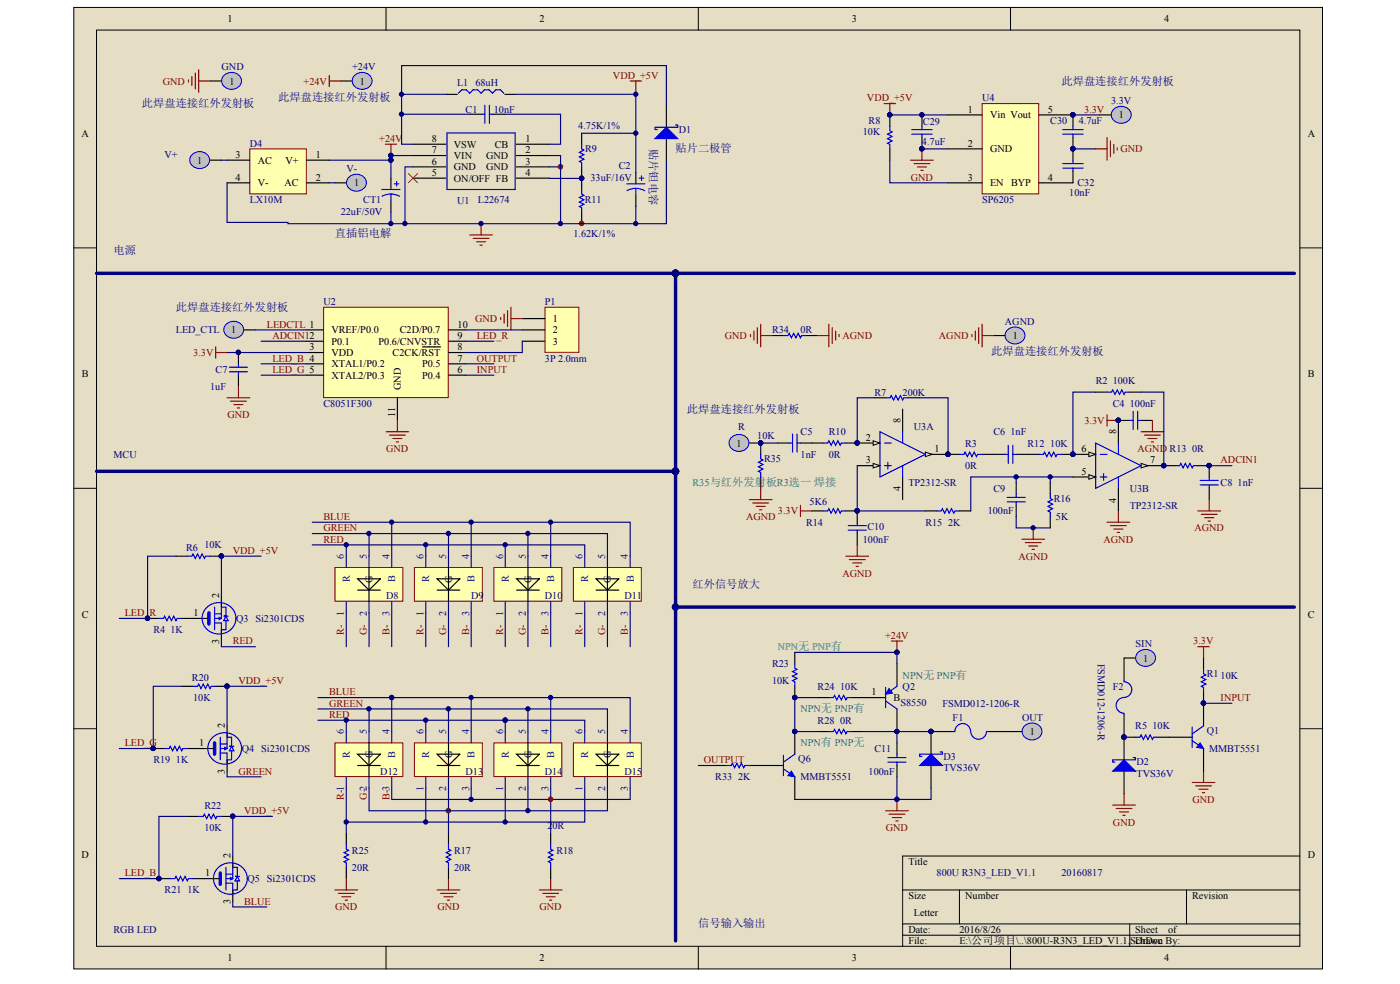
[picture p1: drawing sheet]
<svg xmlns="http://www.w3.org/2000/svg" width="288mm" height="202mm" viewBox="0 0 288 202" stroke-linecap="round" stroke-linejoin="round" font-family="sans-serif">
<defs><g id="words">
<g font-size="2.3" fill="#000080">
<text x="218.3" y="17.4">此焊盘连接红外发射板</text>
<text x="29.2" y="22">此焊盘连接红外发射板</text>
<text x="57.2" y="20.8">此焊盘连接红外发射板</text>
<text x="133.5" y="30.6" transform="rotate(90 133.5 30.6)">贴片钽电容</text>
<text x="138.9" y="31.3">贴片二极管</text>
<text x="23.4" y="52.2">电源</text>
<text x="68.9" y="48.7">直插铝电解</text>
<text x="36.2" y="63.8">此焊盘连接红外发射板</text>
<text x="203.8" y="73">此焊盘连接红外发射板</text>
<text x="141.3" y="84.7">此焊盘连接红外发射板</text>
<text x="142.4" y="120.8">红外信号放大</text>
<text x="143.6" y="190.5">信号输入输出</text>
</g>
<g font-size="2.1">
<text x="46.7" y="4.6">1</text>
<text x="110.9" y="4.6">2</text>
<text x="175.1" y="4.6">3</text>
<text x="239.3" y="4.6">4</text>
<text x="47.2" y="17.4">1</text>
<text x="74" y="17.4">1</text>
<text x="199" y="23.1">1</text>
<text x="215.5" y="23.1">5</text>
<text x="16.7" y="28.1">A</text>
<text x="88.8" y="29.2">8</text>
<text x="108" y="29.2">1</text>
<text x="203.6" y="24.3">Vin Vout</text>
<text x="230.1" y="24.3">1</text>
<text x="268.9" y="28.1">A</text>
<text x="40.5" y="33.6">1</text>
<text x="48.4" y="32.4">3</text>
<text x="53" y="33.6">AC</text>
<text x="58.7" y="33.6">V+</text>
<text x="64.9" y="32.4">1</text>
<text x="88.8" y="33.8">6</text>
<text x="88.8" y="31.5">7</text>
<text x="93.3" y="35">GND</text>
<text x="93.3" y="32.7">VIN</text>
<text x="93.3" y="30.3">VSW</text>
<text x="99.9" y="32.7">GND</text>
<text x="99.9" y="35">GND</text>
<text x="101.7" y="30.3">CB</text>
<text x="108" y="31.5">2</text>
<text x="108" y="33.8">3</text>
<text x="199" y="30.1">2</text>
<text x="203.6" y="31.3">GND</text>
<text x="48.4" y="37.1">4</text>
<text x="53" y="38.3">V-</text>
<text x="58.5" y="38.3">AC</text>
<text x="64.9" y="37.1">2</text>
<text x="72.8" y="38.3">1</text>
<text x="88.8" y="36.2">5</text>
<text x="93.3" y="37.3">ON/OFF FB</text>
<text x="108" y="36.2">4</text>
<text x="199" y="37.1">3</text>
<text x="203.6" y="38.3">EN</text>
<text x="207.9" y="38.3">BYP</text>
<text x="215.5" y="37.1">4</text>
<text x="47.5" y="68.5">1</text>
<text x="63.6" y="72">3</text>
<text x="68.2" y="68.5">VREF/P0.0</text>
<text x="68.2" y="70.8">P0.1</text>
<text x="77.9" y="70.8">P0.6/CNVSTR</text>
<text x="82.2" y="68.5">C2D/P0.7</text>
<text x="94.1" y="72">8</text>
<text x="94.1" y="69.7">9</text>
<text x="94.1" y="67.3">10</text>
<text x="113.7" y="66.2">1</text>
<text x="113.7" y="68.5">2</text>
<text x="113.7" y="70.8">3</text>
<text x="208.2" y="69.7">1</text>
<text x="16.8" y="77.5">B</text>
<text x="68.2" y="73.1">VDD</text>
<text x="68.2" y="75.5">XTAL1/P0.2</text>
<text x="68.2" y="77.8">XTAL2/P0.3</text>
<text x="80.7" y="73.1">C2CK/RST</text>
<text x="86.8" y="77.8">P0.4</text>
<text x="86.8" y="75.5">P0.5</text>
<text x="94.1" y="76.6">6</text>
<text x="94.1" y="74.3">7</text>
<text x="268.9" y="77.5">B</text>
<text x="82.4" y="80.1" transform="rotate(-90 82.4 80.1)">GND</text>
<text x="81.3" y="85.7" transform="rotate(-90 81.3 85.7)">11</text>
<text x="185.1" y="86.8" transform="rotate(-90 185.1 86.8)">8</text>
<text x="229.5" y="89.2" transform="rotate(-90 229.5 89.2)">8</text>
<text x="151.4" y="91.7">1</text>
<text x="178" y="95.2">3</text>
<text x="178" y="90.6">2</text>
<text x="192.1" y="92.9">1</text>
<text x="222.4" y="92.9">6</text>
<text x="236.5" y="95.2">7</text>
<text x="185.1" y="100.9" transform="rotate(-90 185.1 100.9)">4</text>
<text x="222.4" y="97.5">5</text>
<text x="229.5" y="103.2" transform="rotate(-90 229.5 103.2)">4</text>
<text x="45.1" y="122.9" transform="rotate(-90 45.1 122.9)">2</text>
<text x="16.8" y="126.9">C</text>
<text x="39.8" y="126.6">1</text>
<text x="268.9" y="126.9">C</text>
<text x="45.1" y="132.3" transform="rotate(-90 45.1 132.3)">3</text>
<text x="235.1" y="135.9">1</text>
<text x="179.2" y="142.8">1</text>
<text x="46.2" y="149.6" transform="rotate(-90 46.2 149.6)">2</text>
<text x="183.7" y="144">B</text>
<text x="41" y="153.3">1</text>
<text x="211.7" y="151">1</text>
<text x="46.2" y="159" transform="rotate(-90 46.2 159)">3</text>
<text x="16.7" y="176.3">D</text>
<text x="47.4" y="176.3" transform="rotate(-90 47.4 176.3)">2</text>
<text x="186.8" y="177.7">Title</text>
<text x="268.9" y="176.3">D</text>
<text x="42.2" y="180">1</text>
<text x="47.4" y="185.7" transform="rotate(-90 47.4 185.7)">3</text>
<text x="186.8" y="184.7">Size</text>
<text x="198.5" y="184.7">Number</text>
<text x="245.1" y="184.7">Revision</text>
<text x="186.8" y="191.7">Date:</text>
<text x="187.9" y="188.2">Letter</text>
<text x="197.3" y="191.7">2016/8/26</text>
<text x="233.4" y="191.7">Sheet</text>
<text x="240.2" y="191.7">of</text>
<text x="46.7" y="197.5">1</text>
<text x="110.9" y="197.5">2</text>
<text x="175.1" y="197.5">3</text>
<text x="186.8" y="194">File:</text>
<text x="197.3" y="194">E:\公司项目\..\800U-R3N3_LED_V1.1.SchDoc</text>
<text x="233.4" y="194">Drawn By:</text>
<text x="239.3" y="197.5">4</text>
</g>
<g font-size="2.1" fill="#800000">
<text x="33.5" y="17.4">GND</text>
<text x="62.4" y="17.4">+24V</text>
<text x="126" y="16.2">VDD_+5V</text>
<text x="178.3" y="20.8">VDD_+5V</text>
<text x="222.9" y="23.1">3.3V</text>
<text x="78" y="29.2">+24V</text>
<text x="230.4" y="31.3">GND</text>
<text x="187.3" y="37.1">GND</text>
<text x="54.9" y="67.3">LEDCTL 1</text>
<text x="56" y="69.7">ADCIN12</text>
<text x="97.7" y="66.2">GND</text>
<text x="98" y="69.7">LED_R</text>
<text x="149.1" y="69.7">GND</text>
<text x="173.2" y="69.7">AGND</text>
<text x="193.1" y="69.7">AGND</text>
<text x="39.8" y="73.1">3.3V</text>
<text x="56" y="76.6">LED_G 5</text>
<text x="56" y="74.3">LED_B 4</text>
<text x="98" y="76.6">INPUT</text>
<text x="98" y="74.3">OUTPUT</text>
<text x="46.7" y="85.9">GND</text>
<text x="223" y="87.1">3.3V</text>
<text x="79.4" y="92.9">GND</text>
<text x="233.9" y="92.9">AGND R13</text>
<text x="251" y="95.2">ADCIN1</text>
<text x="66.5" y="106.8">BLUE</text>
<text x="153.4" y="106.8">AGND</text>
<text x="160" y="105.7">3.3V</text>
<text x="47.8" y="113.8">VDD_+5V</text>
<text x="66.5" y="109.1">GREEN</text>
<text x="66.5" y="111.5">RED</text>
<text x="226.9" y="111.5">AGND</text>
<text x="245.6" y="109.1">AGND</text>
<text x="173.2" y="118.4">AGND</text>
<text x="209.4" y="115">AGND</text>
<text x="25.7" y="126.6">LED_R</text>
<text x="70.7" y="130.5" transform="rotate(-90 70.7 130.5)">R-</text>
<text x="75.4" y="130.5" transform="rotate(-90 75.4 130.5)">G-</text>
<text x="80.1" y="130.5" transform="rotate(-90 80.1 130.5)">B-</text>
<text x="87.1" y="130.5" transform="rotate(-90 87.1 130.5)">R-</text>
<text x="91.8" y="130.5" transform="rotate(-90 91.8 130.5)">G-</text>
<text x="96.4" y="130.5" transform="rotate(-90 96.4 130.5)">B-</text>
<text x="103.4" y="130.5" transform="rotate(-90 103.4 130.5)">R-</text>
<text x="108.1" y="130.5" transform="rotate(-90 108.1 130.5)">G-</text>
<text x="112.8" y="130.5" transform="rotate(-90 112.8 130.5)">B-</text>
<text x="119.8" y="130.5" transform="rotate(-90 119.8 130.5)">R-</text>
<text x="124.4" y="130.5" transform="rotate(-90 124.4 130.5)">G-</text>
<text x="129.1" y="130.5" transform="rotate(-90 129.1 130.5)">B-</text>
<text x="182" y="131.3">+24V</text>
<text x="47.8" y="132.4">RED</text>
<text x="245.4" y="132.4">3.3V</text>
<text x="49" y="140.5">VDD_+5V</text>
<text x="67.7" y="142.8">BLUE</text>
<text x="67.7" y="145.2">GREEN</text>
<text x="67.7" y="147.5">RED</text>
<text x="251" y="144">INPUT</text>
<text x="25.7" y="153.3">LED_G</text>
<text x="49" y="159.1">GREEN</text>
<text x="144.8" y="156.8">OUTPUT</text>
<text x="50.2" y="167.3">VDD_+5V</text>
<text x="70.7" y="164.2" transform="rotate(-90 70.7 164.2)">R-1</text>
<text x="75.4" y="164.2" transform="rotate(-90 75.4 164.2)">G-2</text>
<text x="80.1" y="164.2" transform="rotate(-90 80.1 164.2)">B-3</text>
<text x="245.2" y="164.9">GND</text>
<text x="182.1" y="170.7">GND</text>
<text x="228.8" y="169.6">GND</text>
<text x="25.7" y="180">LED_B</text>
<text x="50.2" y="185.9">BLUE</text>
<text x="68.9" y="187">GND</text>
<text x="90" y="187">GND</text>
<text x="110.9" y="187">GND</text>
</g>
<g font-size="2.1" fill="#000080">
<text x="45.6" y="14.4">GND</text>
<text x="72.4" y="14.4">+24V</text>
<text x="94" y="17.7">L1</text>
<text x="97.8" y="17.7">68uH</text>
<text x="95.7" y="23.1">C1</text>
<text x="101.5" y="23.1">10nF</text>
<text x="202" y="20.8">U4</text>
<text x="228.5" y="21.4">3.3V</text>
<text x="118.9" y="26.4">4.75K/1%</text>
<text x="139.6" y="27.3">D1</text>
<text x="177.4" y="27.8">10K</text>
<text x="178.6" y="25.5">R8</text>
<text x="189.6" y="29.9">4.7uF</text>
<text x="189.8" y="25.6">C29</text>
<text x="215.9" y="25.5">C30</text>
<text x="221.8" y="25.5">4.7uF</text>
<text x="33.8" y="32.4">V+</text>
<text x="51.3" y="30.1">D4</text>
<text x="71.2" y="35.3">V-</text>
<text x="120.3" y="31.3">R9</text>
<text x="127.2" y="34.8">C2</text>
<text x="51.3" y="41.8">LX10M</text>
<text x="74.7" y="41.8">CT1</text>
<text x="94" y="41.8">U1</text>
<text x="98.3" y="41.7">L22674</text>
<text x="120.2" y="41.8">R11</text>
<text x="121.4" y="37.1">33uF/16V</text>
<text x="202" y="41.8">SP6205</text>
<text x="219.9" y="40.3">10nF</text>
<text x="221.6" y="38.2">C32</text>
<text x="70.1" y="44.1">22uF/50V</text>
<text x="117.9" y="48.7">1.62K/1%</text>
<text x="66.5" y="62.7">U2</text>
<text x="112" y="62.7">P1</text>
<text x="36.2" y="68.5">LED_CTL</text>
<text x="158.7" y="68.5">R34</text>
<text x="164.6" y="68.5">0R</text>
<text x="206.6" y="66.7">AGND</text>
<text x="44.3" y="76.6">C7</text>
<text x="112" y="74.3">3P 2.0mm</text>
<text x="43.2" y="80.1">1uF</text>
<text x="66.5" y="83.6">C8051F300</text>
<text x="179.8" y="81.3">R7</text>
<text x="185.6" y="81.3">200K</text>
<text x="225.3" y="78.9">R2</text>
<text x="228.8" y="83.6">C4</text>
<text x="228.8" y="78.9">100K</text>
<text x="232.3" y="83.6">100nF</text>
<text x="151.8" y="88.2">R</text>
<text x="164.6" y="89.4">C5</text>
<text x="170.4" y="89.4">R10</text>
<text x="187.9" y="88.2">U3A</text>
<text x="204.3" y="89.4">C6</text>
<text x="207.8" y="89.4">1nF</text>
<text x="23.4" y="94.1">MCU</text>
<text x="155.7" y="90.1">10K</text>
<text x="157.1" y="95">R35</text>
<text x="164.6" y="94.1">1nF</text>
<text x="170.4" y="94.1">0R</text>
<text x="198.5" y="91.7">R3</text>
<text x="211.3" y="91.7">R12</text>
<text x="215.9" y="91.7">10K</text>
<text x="245.1" y="92.9">0R</text>
<text x="186.8" y="99.9">TP2312-SR</text>
<text x="198.5" y="96.4">0R</text>
<text x="204.3" y="101">C9</text>
<text x="232.3" y="101">U3B</text>
<text x="251" y="99.9">C8</text>
<text x="254.5" y="99.9">1nF</text>
<text x="165.7" y="108">R14</text>
<text x="166.5" y="103.8">5K6</text>
<text x="190.3" y="108">R15</text>
<text x="195" y="108">2K</text>
<text x="203.1" y="105.7">100nF</text>
<text x="216.7" y="103.1">R16</text>
<text x="217.1" y="106.8">5K</text>
<text x="232.3" y="104.5">TP2312-SR</text>
<text x="38.3" y="113.1">R6</text>
<text x="42" y="112.6">10K</text>
<text x="177.4" y="111.5">100nF</text>
<text x="178.3" y="108.9">C10</text>
<text x="79.4" y="123.1">D8</text>
<text x="96.9" y="123.1">D9</text>
<text x="112" y="123.1">D10</text>
<text x="128.4" y="123.1">D11</text>
<text x="31.5" y="130.1">R4</text>
<text x="35" y="130.1">1K</text>
<text x="48.6" y="127.8">Q3 Si2301CDS</text>
<text x="158.7" y="137">R23</text>
<text x="225.7" y="136.4" transform="rotate(90 225.7 136.4)">FSMD012-1206-R</text>
<text x="233.5" y="132.9">SIN</text>
<text x="39.5" y="139.9">R20</text>
<text x="158.7" y="140.5">10K</text>
<text x="168.1" y="141.7">R24</text>
<text x="172.7" y="141.7">10K</text>
<text x="185.6" y="141.7">Q2</text>
<text x="228.8" y="141.7">F2</text>
<text x="248.2" y="139.1">R1</text>
<text x="251" y="139.4">10K</text>
<text x="39.7" y="144">10K</text>
<text x="168.1" y="148.7">R28</text>
<text x="172.7" y="148.7">0R</text>
<text x="185.1" y="145">S8550</text>
<text x="193.8" y="145.2">FSMD012-1206-R</text>
<text x="195.9" y="148.2">F1</text>
<text x="210.2" y="148.1">OUT</text>
<text x="233.4" y="149.8">R5</text>
<text x="237" y="149.8">10K</text>
<text x="49.7" y="154.5">Q4 Si2301CDS</text>
<text x="179.8" y="154.5">C11</text>
<text x="248.2" y="150.8">Q1</text>
<text x="248.6" y="154.5">MMBT5551</text>
<text x="31.5" y="156.8">R19</text>
<text x="36.2" y="156.8">1K</text>
<text x="78.2" y="159.1">D12</text>
<text x="95.7" y="159.1">D13</text>
<text x="112" y="159.1">D14</text>
<text x="128.4" y="159.1">D15</text>
<text x="147.1" y="160.3">R33</text>
<text x="151.8" y="160.3">2K</text>
<text x="164.1" y="156.6">Q6</text>
<text x="164.6" y="160.3">MMBT5551</text>
<text x="178.6" y="159.1">100nF</text>
<text x="194" y="156.1">D3</text>
<text x="194" y="158.4">TVS36V</text>
<text x="233.7" y="157.3">D2</text>
<text x="233.7" y="159.6">TVS36V</text>
<text x="42" y="166.1">R22</text>
<text x="42" y="170.7">10K</text>
<text x="112.5" y="170.3">20R</text>
<text x="72.4" y="175.4">R25</text>
<text x="72.4" y="178.9">20R</text>
<text x="93.4" y="175.4">R17</text>
<text x="93.4" y="178.9">20R</text>
<text x="114.4" y="175.4">R18</text>
<text x="33.8" y="183.5">R21</text>
<text x="38.5" y="183.5">1K</text>
<text x="50.9" y="181.2">Q5 Si2301CDS</text>
<text x="192.6" y="180">800U R3N3_LED_V1.1</text>
<text x="218.3" y="180">20160817</text>
<text x="23.4" y="191.7">RGB LED</text>
</g>
<g font-size="2.1" fill="#008080">
<text x="142.4" y="99.9">R35与红外发射板R3选一 焊接</text>
<text x="185.6" y="139.4">NPN无 PNP有</text>
<text x="164.6" y="146.3">NPN无 PNP有</text>
<text x="164.6" y="153.3">NPN有 PNP无</text>
</g>
<g font-size="2.1" fill="#0c0087">
<text x="70.7" y="114.7" transform="rotate(-90 70.7 114.7)">6</text>
<text x="71.9" y="119.6" transform="rotate(-90 71.9 119.6)">R</text>
<text x="75.4" y="114.7" transform="rotate(-90 75.4 114.7)">5</text>
<text x="76.6" y="119.7" transform="rotate(-90 76.6 119.7)">G</text>
<text x="80.1" y="114.7" transform="rotate(-90 80.1 114.7)">4</text>
<text x="81.3" y="119.6" transform="rotate(-90 81.3 119.6)">B</text>
<text x="87.1" y="114.7" transform="rotate(-90 87.1 114.7)">6</text>
<text x="88.3" y="119.6" transform="rotate(-90 88.3 119.6)">R</text>
<text x="91.8" y="114.7" transform="rotate(-90 91.8 114.7)">5</text>
<text x="92.9" y="119.7" transform="rotate(-90 92.9 119.7)">G</text>
<text x="96.4" y="114.7" transform="rotate(-90 96.4 114.7)">4</text>
<text x="97.6" y="119.6" transform="rotate(-90 97.6 119.6)">B</text>
<text x="103.4" y="114.7" transform="rotate(-90 103.4 114.7)">6</text>
<text x="104.6" y="119.6" transform="rotate(-90 104.6 119.6)">R</text>
<text x="108.1" y="114.7" transform="rotate(-90 108.1 114.7)">5</text>
<text x="109.3" y="119.7" transform="rotate(-90 109.3 119.7)">G</text>
<text x="112.8" y="114.7" transform="rotate(-90 112.8 114.7)">4</text>
<text x="113.9" y="119.6" transform="rotate(-90 113.9 119.6)">B</text>
<text x="119.8" y="114.7" transform="rotate(-90 119.8 114.7)">6</text>
<text x="120.9" y="119.6" transform="rotate(-90 120.9 119.6)">R</text>
<text x="124.4" y="114.7" transform="rotate(-90 124.4 114.7)">5</text>
<text x="125.6" y="119.7" transform="rotate(-90 125.6 119.7)">G</text>
<text x="129.1" y="114.7" transform="rotate(-90 129.1 114.7)">4</text>
<text x="130.3" y="119.6" transform="rotate(-90 130.3 119.6)">B</text>
<text x="70.7" y="126.5" transform="rotate(-90 70.7 126.5)">1</text>
<text x="75.4" y="126.5" transform="rotate(-90 75.4 126.5)">2</text>
<text x="80.1" y="126.5" transform="rotate(-90 80.1 126.5)">3</text>
<text x="87.1" y="126.5" transform="rotate(-90 87.1 126.5)">1</text>
<text x="91.8" y="126.5" transform="rotate(-90 91.8 126.5)">2</text>
<text x="96.4" y="126.5" transform="rotate(-90 96.4 126.5)">3</text>
<text x="103.4" y="126.5" transform="rotate(-90 103.4 126.5)">1</text>
<text x="108.1" y="126.5" transform="rotate(-90 108.1 126.5)">2</text>
<text x="112.8" y="126.5" transform="rotate(-90 112.8 126.5)">3</text>
<text x="119.8" y="126.5" transform="rotate(-90 119.8 126.5)">1</text>
<text x="124.4" y="126.5" transform="rotate(-90 124.4 126.5)">2</text>
<text x="129.1" y="126.5" transform="rotate(-90 129.1 126.5)">3</text>
<text x="70.7" y="150.8" transform="rotate(-90 70.7 150.8)">6</text>
<text x="71.9" y="155.7" transform="rotate(-90 71.9 155.7)">R</text>
<text x="75.4" y="150.8" transform="rotate(-90 75.4 150.8)">5</text>
<text x="76.6" y="155.7" transform="rotate(-90 76.6 155.7)">G</text>
<text x="80.1" y="150.8" transform="rotate(-90 80.1 150.8)">4</text>
<text x="81.3" y="155.7" transform="rotate(-90 81.3 155.7)">B</text>
<text x="87.1" y="150.8" transform="rotate(-90 87.1 150.8)">6</text>
<text x="88.3" y="155.7" transform="rotate(-90 88.3 155.7)">R</text>
<text x="91.8" y="150.8" transform="rotate(-90 91.8 150.8)">5</text>
<text x="92.9" y="155.7" transform="rotate(-90 92.9 155.7)">G</text>
<text x="96.4" y="150.8" transform="rotate(-90 96.4 150.8)">4</text>
<text x="97.6" y="155.7" transform="rotate(-90 97.6 155.7)">B</text>
<text x="103.4" y="150.8" transform="rotate(-90 103.4 150.8)">6</text>
<text x="104.6" y="155.7" transform="rotate(-90 104.6 155.7)">R</text>
<text x="108.1" y="150.8" transform="rotate(-90 108.1 150.8)">5</text>
<text x="109.3" y="155.7" transform="rotate(-90 109.3 155.7)">G</text>
<text x="112.8" y="150.8" transform="rotate(-90 112.8 150.8)">4</text>
<text x="113.9" y="155.7" transform="rotate(-90 113.9 155.7)">B</text>
<text x="119.8" y="150.8" transform="rotate(-90 119.8 150.8)">6</text>
<text x="120.9" y="155.7" transform="rotate(-90 120.9 155.7)">R</text>
<text x="124.4" y="150.8" transform="rotate(-90 124.4 150.8)">5</text>
<text x="125.6" y="155.7" transform="rotate(-90 125.6 155.7)">G</text>
<text x="129.1" y="150.8" transform="rotate(-90 129.1 150.8)">4</text>
<text x="130.3" y="155.7" transform="rotate(-90 130.3 155.7)">B</text>
<text x="87.1" y="162.5" transform="rotate(-90 87.1 162.5)">1</text>
<text x="91.8" y="162.5" transform="rotate(-90 91.8 162.5)">2</text>
<text x="96.4" y="162.5" transform="rotate(-90 96.4 162.5)">3</text>
<text x="103.4" y="162.5" transform="rotate(-90 103.4 162.5)">1</text>
<text x="108.1" y="162.5" transform="rotate(-90 108.1 162.5)">2</text>
<text x="112.8" y="162.5" transform="rotate(-90 112.8 162.5)">3</text>
<text x="119.8" y="162.5" transform="rotate(-90 119.8 162.5)">1</text>
<text x="124.4" y="162.5" transform="rotate(-90 124.4 162.5)">2</text>
<text x="129.1" y="162.5" transform="rotate(-90 129.1 162.5)">3</text>
</g>
<text font-size="2.1" fill="#00a36e" x="159.9" y="133.6">NPN无 PNP有</text>
</g></defs>
<g fill="#e5dec5" stroke="#000" stroke-width=".21">
<path d="M15.2 1.5h256.7v197.5h-256.7z"/>
<path d="M19.8 6.2h247.5v188.2h-247.5z"/>
</g>
<g fill="none" stroke="#000" stroke-width=".21">
<path d="M79.4 1.5v4.7M143.6 1.5v4.7M207.8 1.5v4.7M15.2 50.9h4.6M267.3 50.9h4.7M15.2 100.3h4.6M267.3 100.3h4.7M15.2 149.7h4.6M267.3 149.7h4.7M267.3 175.9h-81.7v18.5M79.4 194.4v4.7M143.6 194.4v4.7"/>
<path d="M185.6 182.8h81.7M185.6 189.8h81.7M185.6 192.1h81.7M197.3 182.8v7M207.8 194.4v4.7M232.3 189.8v4.6M244 182.8v7"/>
</g>
<g fill="#000080" stroke="#000080" stroke-width=".21">
<circle cx="92.2" cy="166.5" r=".44"/>
<circle cx="113.2" cy="164.2" r=".44"/>
<circle cx="115.2" cy="34.3" r=".44"/>
<circle cx="119.6" cy="45.9" r=".44"/>
</g>
<path d="M66.5 63.1h25.7v18.6h-25.7z" fill="#ffffb0" stroke="#800000" stroke-width=".21"/>
<g fill="none" stroke="#000" stroke-width=".23">
<path d="M49 72.4v2.3M49 77.1v2.3M63 67.8h3.5M63 70.1h3.5M63 72.4h3.5M63 74.7h3.5M63 77.1h3.5M86.9 71.3h3.7M92.2 67.8h3.5M92.2 70.1h3.5M92.2 72.4h3.5M92.2 74.7h3.5"/>
<path d="M92.2 77.1h3.5M81.7 81.7v4.7M184.4 152.6v2.3M184.4 157.3v2.3"/>
</g>
<g fill="none" stroke="#800000" stroke-width=".23">
<path d="M44.4 71.3v2.3M44.4 72.4h2.3M49 79.4v2.3M46.7 81.7h4.7M47.4 82.4h3.3M48.1 83.1h1.9M48.8 83.8h.5M79.4 88.7h4.6M80.1 89.4h3.2M80.8 90.1h1.8M81.5 90.8h.4M81.7 86.4v2.3"/>
<path d="M183.3 131.7h2.3M184.4 131.7v2.3M182.1 166.6h4.7M182.8 167.3h3.3M183.5 167.9h1.9M184.2 168.6h.5M184.4 164.2v2.4"/>
</g>
<g fill="#000080" stroke="#000080" stroke-width=".21">
<circle cx="49" cy="72.4" r=".45"/>
<circle cx="184.4" cy="164.2" r=".44"/>
<circle cx="184.4" cy="134" r=".44"/>
</g>
<path d="M47.2 76.4h3.7M47.2 75.4h3.7M49 74.7v.7M49 76.4v.7M182.6 156.6h3.7M182.6 155.6h3.7M184.4 154.9v.7M184.4 156.6v.7" fill="none" stroke="#00f" stroke-width=".23"/>
<path d="M53.7 70.1h9.3M53.7 77.1h9.3" fill="none" stroke="#000080" stroke-width=".23"/>
<path d="M112.1 63.1h6.9v9.3h-6.9z" fill="#ffffb0" stroke="#800000" stroke-width=".21"/>
<g fill="none" stroke="#000" stroke-width=".23">
<path d="M107.4 65.4h4.7M107.4 67.8h4.7M107.4 70.1h4.7M163.4 134v2.3M184.4 136.3v4.7M247.5 135.2v2.3M147.1 157.3h2.3M154.1 157.3h2.3M163.4 141v2.3M168.1 143.3h2.3M168.1 150.3h2.3M175.1 143.3h7"/>
<path d="M175.1 150.3h2.3M184.4 145.6v4.7M191.4 150.3v4.6M191.4 157.3v4.6M231.1 158.4v4.7M233.5 151.4h-2.4v4.7M238.1 151.4h7M247.5 142.1v7M247.5 153.8v4.6"/>
</g>
<g fill="none" stroke="#800000" stroke-width=".23">
<path d="M79.2 29.6h2.3M80.4 29.6v2.4M103 65.2v.5M103.7 64.5v1.9M104.4 63.8v3.3M105.1 63.1v4.7M105.1 65.4h2.3M246.3 132.9h2.3M247.5 132.9v2.3M247.5 158.4v2.3M228.8 165.4h4.7M229.5 166.1h3.3"/>
<path d="M230.2 166.8h1.9M230.9 167.5h.5M231.1 163.1v2.3M245.1 160.7h4.7M245.8 161.4h3.3M246.5 162.1h1.9M247.2 162.8h.5"/>
</g>
<g fill="#000080" stroke="#000080" stroke-width=".21">
<circle cx="191.4" cy="150.3" r=".44"/>
<circle cx="247.4" cy="144.5" r=".44"/>
<circle cx="231.1" cy="151.4" r=".44"/>
<circle cx="184.4" cy="150.3" r=".44"/>
<circle cx="80.4" cy="31.9" r=".44"/>
<circle cx="163.4" cy="143.3" r=".44"/>
</g>
<g fill="#00f" stroke="#00f" stroke-width=".23">
<path d="M189.1 157.3l2.3-2.4 2.4 2.4z"/>
<path d="M228.8 158.4l2.3-2.3 2.4 2.3z"/>
</g>
<g fill="none" stroke="#00f" stroke-width=".23">
<path d="M163.4 136.3v1l.5 .2-.9 .5 .9 .4-.9 .5 .9 .5-.9 .4 .4 .3v.9M247.5 137.5v.9l.4 .3-.9 .4 .9 .5-.9 .5 .9 .4-.9 .5 .5 .2v.9M149.4 157.3h.9l.3-.5 .5 .9 .4-.9 .5 .9 .5-.9 .4 .9 .3-.4h.9M170.4 143.3h1l.2-.5 .5 1 .4-1 .5 1 .5-1 .4 1 .3-.5h.9M170.4 150.3h1l.2-.5 .5 .9 .4-.9 .5 .9 .5-.9 .4 .9 .3-.4h.9M182.1 141.2v4.2M182.1 144l2.3 1.6M184.4 141l-1.6 1.1M193.3 154.5h.5v.4h-4.7v.5h.5M233 155.6h.5v.5h-4.7v.5h.5M233.5 151.4h.9l.2-.4 .5 .9 .5-.9 .4 .9 .5-.9 .5 .9 .2-.5h.9M245.1 152.1l2.4 1.7"/>
<path d="M245.1 149.4v4.1M247.5 149.1l-2.4 1.6"/>
</g>
<path d="M46.7 72.4h16.3M53.7 74.7h9.3M95.7 74.7h5.9M95.7 77.1h5.9M95.7 67.8h11.7M95.7 70.1h5.9M107.4 70.1v2.3h-11.7M143.6 157.3h3.5M177.4 150.3h14M184.4 150.3v2.3M247.5 144.5h5.8" fill="none" stroke="#000080" stroke-width=".23"/>
<g fill="#00f" stroke="#00f" stroke-width=".21">
<path d="M246.8 152.6l.7 1.2-1.4-.3z"/>
<path d="M182.8 141.5l.7 .9-1.4 .2z"/>
</g>
<path d="M39.6 31.7a2.02 2.02 0 0 1 2.3-.4 2.02 2.02 0 0 1 1.1 2 2.11 2.11 0 0 1-2.2 1.3 2.11 2.11 0 0 1-1.8-1.7l.1-.5z" fill="#c0c0c0" stroke="#00f" stroke-width=".21"/>
<path d="M43.2 32.9h2.3" fill="none" stroke="#000" stroke-width=".23"/>
<path d="M71.9 36.3a2.02 2.02 0 0 1 2.3-.4 2.02 2.02 0 0 1 1.1 2.1 2.11 2.11 0 0 1-2.2 1.3 2.11 2.11 0 0 1-1.8-1.8v-.4z" fill="#c0c0c0" stroke="#00f" stroke-width=".21"/>
<path d="M68.9 37.6h2.3" fill="none" stroke="#000" stroke-width=".23"/>
<path d="M46.6 66.5a2.02 2.02 0 0 1 2.3-.3 2.02 2.02 0 0 1 1.1 2 2.11 2.11 0 0 1-2.2 1.3 2.11 2.11 0 0 1-1.8-1.8l.1-.4z" fill="#c0c0c0" stroke="#00f" stroke-width=".21"/>
<path d="M50.2 67.8h2.3M185.6 84v4.7M190.3 93.3h4.6M204.3 93.3h2.3M208.9 93.3h2.4M176.3 105v2.3M176.3 109.6v2.3" fill="none" stroke="#000" stroke-width=".23"/>
<g fill="#000080" stroke="#000080" stroke-width=".21">
<circle cx="176.2" cy="104.9" r=".44"/>
<circle cx="220.6" cy="93.3" r=".44"/>
<circle cx="229.9" cy="86.3" r=".44"/>
</g>
<path d="M206.6 93.3h.7M207.3 91.5v3.7M208.2 91.5v3.7M208.2 93.3h.7M174.4 108.9h3.7M174.4 108h3.7M176.3 107.3v.7M176.3 108.9v.7" fill="none" stroke="#00f" stroke-width=".23"/>
<path d="M225.3 80.6h-4.7v12.7" fill="none" stroke="#000080" stroke-width=".23"/>
<g fill="none" stroke="#800000" stroke-width=".23">
<path d="M227.6 85.2v2.3M227.6 86.4h2.4M164.6 103.8v2.3M164.6 105h2.3M173.9 114.3h4.7M174.6 115h3.3M175.3 115.7h1.9M176 116.3h.5M176.3 111.9v2.4M227.6 107.3h4.7M228.3 108h3.3M229 108.7h1.9"/>
<path d="M229.7 109.4h.5M230 105v2.3"/>
</g>
<path d="M190.3 92.9l1.4 .4-1.4 .5z" fill="#e5dec5" stroke="#000" stroke-width=".21"/>
<circle cx="194.9" cy="93.3" r=".44" fill="#000080" stroke="#000080" stroke-width=".21"/>
<path d="M176.3 95.7h4.6" fill="none" stroke="#000" stroke-width=".23"/>
<path d="M179.5 95.2l1.4 .5-1.4 .4z" fill="#e5dec5" stroke="#000" stroke-width=".21"/>
<path d="M176.3 91h4.6" fill="none" stroke="#000" stroke-width=".23"/>
<path d="M179.5 90.5l1.4 .5-1.4 .5z" fill="#e5dec5" stroke="#000" stroke-width=".21"/>
<g fill="#000080" stroke="#000080" stroke-width=".21">
<circle cx="176.2" cy="91" r=".44"/>
<circle cx="194.9" cy="93.3" r=".44"/>
<circle cx="212.4" cy="108.4" r=".44"/>
<circle cx="208.9" cy="98" r=".44"/>
<circle cx="248.6" cy="95.6" r=".44"/>
<circle cx="229.9" cy="86.3" r=".44"/>
<circle cx="176.2" cy="104.9" r=".44"/>
<circle cx="220.6" cy="93.3" r=".44"/>
<circle cx="239.3" cy="95.6" r=".44"/>
</g>
<g fill="none" stroke="#000" stroke-width=".23">
<path d="M159.9 91h2.4M164.6 91h4.7M173.9 91h2.4M179.8 81.7h2.3M185.6 98v4.6M186.8 81.7h2.3M194.9 93.3h2.4M201.9 93.3h2.4M208.9 99.1v2.4M211.3 93.3h2.3M216 99.1v2.4M218.3 93.3h2.3"/>
<path d="M225.3 80.6h2.3M230 86.4h2.3M232.3 80.6h2.3M234.6 86.4h2.4M239.3 95.7h2.3M246.3 95.7h2.3v2.3M166.9 105h2.4M173.9 105h2.4M190.3 105h2.3M197.3 105h2.3M208.9 103.8v2.3M216 106.1v2.3"/>
<path d="M248.6 100.3v2.3"/>
</g>
<g fill="none" stroke="#00f" stroke-width=".23">
<path d="M162.3 91h.7M163 89.2v3.7M163.9 91h.7M163.9 89.2v3.7M169.3 91h.9l.2-.5 .5 1 .5-1 .4 1 .5-1 .5 1 .2-.5h.9M180.9 88.7l9.4 4.6-9.4 4.7zM181.9 91h1.4M181.9 95.7h1.4M182.1 81.7h.9l.3-.4 .4 .9 .5-.9 .5 .9 .4-.9 .5 .9 .2-.5h1M182.6 95v1.4M185.6 88.7v2.3M185.6 95.7v2.3"/>
<path d="M197.3 93.3h.9l.2-.4 .5 .9 .5-.9 .4 .9 .5-.9 .5 .9 .2-.5h.9M213.6 93.3h1l.2-.4 .5 .9 .4-.9 .5 .9 .5-.9 .4 .9 .3-.5h.9M227.6 80.6h1l.2-.5 .5 .9 .4-.9 .5 .9 .5-.9 .4 .9 .3-.4h.9M232.3 86.4h.7M233 84.5v3.7M233.9 84.5v3.7M233.9 86.4h.7M241.6 95.7h1l.2-.5 .5 .9 .4-.9 .5 .9 .5-.9 .4 .9 .3-.4h.9M246.8 98.7h3.7M246.8 99.6h3.7M248.6 98v.7M248.6 99.6v.7"/>
<path d="M169.3 105h.9l.2-.5 .5 .9 .5-.9 .4 .9 .5-.9 .5 .9 .2-.4h.9M192.6 105h.9l.3-.5 .4 .9 .5-.9 .5 .9 .4-.9 .5 .9 .2-.4h1M207.1 103.1h3.7M207.1 102.2h3.7M208.9 101.5v.7M208.9 103.1v.7M216 101.5v.9l.4 .2-.9 .5 .9 .5-.9 .4 .9 .5-.9 .5 .5 .2v.9"/>
</g>
<g fill="none" stroke="#800000" stroke-width=".23">
<path d="M234.6 88.7h4.7M235.3 89.4h3.3M236 90.1h1.9M236.7 90.8h.5M237 86.4v2.3M210.1 110.8h4.7M210.8 111.5h3.3M211.5 112.2h1.9M212.2 112.9h.5M212.5 108.4v2.4M246.3 105h4.7M247 105.7h3.3"/>
<path d="M247.7 106.4h1.9M248.4 107.1h.5M248.6 102.6v2.4"/>
</g>
<path d="M208.9 98v1.1M220.6 98h-21v7M248.6 95.7h4.7M208.9 106.1v2.3h7.1" fill="none" stroke="#000080" stroke-width=".23"/>
<path d="M210.8 149a2.02 2.02 0 0 1 2.3-.3 2.02 2.02 0 0 1 1.1 2 2.11 2.11 0 0 1-2.2 1.3 2.11 2.11 0 0 1-1.8-1.7v-.5z" fill="#c0c0c0" stroke="#00f" stroke-width=".21"/>
<path d="M207.8 150.3h2.3" fill="none" stroke="#000" stroke-width=".23"/>
<path d="M234.1 133.9a2.02 2.02 0 0 1 2.3-.3 2.02 2.02 0 0 1 1.1 2 2.11 2.11 0 0 1-2.2 1.3 2.11 2.11 0 0 1-1.8-1.7l.1-.5z" fill="#c0c0c0" stroke="#00f" stroke-width=".21"/>
<path d="M231.1 135.2h2.4" fill="none" stroke="#000" stroke-width=".23"/>
<path d="M150.5 89.8a2.02 2.02 0 0 1 2.3-.4 2.02 2.02 0 0 1 1.1 2.1 2.11 2.11 0 0 1-2.2 1.2 2.11 2.11 0 0 1-1.8-1.7l.1-.5z" fill="#c0c0c0" stroke="#00f" stroke-width=".21"/>
<path d="M154.1 91h2.3" fill="none" stroke="#000" stroke-width=".23"/>
<circle cx="156.4" cy="91" r=".44" fill="#000080" stroke="#000080" stroke-width=".21"/>
<path d="M73 15.4a2.02 2.02 0 0 1 2.3-.4 2.02 2.02 0 0 1 1.1 2.1 2.11 2.11 0 0 1-2.1 1.2 2.11 2.11 0 0 1-1.9-1.7l.1-.4z" fill="#c0c0c0" stroke="#00f" stroke-width=".21"/>
<path d="M70 16.6h2.4M189.6 23.6v2.3M189.6 28.3v2.3" fill="none" stroke="#000" stroke-width=".23"/>
<path d="M52.5 67.8h10.5M216 98v1.1" fill="none" stroke="#000080" stroke-width=".23"/>
<g fill="#000080" stroke="#000080" stroke-width=".21">
<circle cx="215.9" cy="98" r=".44"/>
<circle cx="189.5" cy="23.6" r=".44"/>
<circle cx="189.5" cy="30.6" r=".44"/>
</g>
<path d="M187.5 27.6h4.2M187.5 26.6h4.2M189.6 25.9v.7M189.6 27.6v.7" fill="none" stroke="#00f" stroke-width=".23"/>
<path d="M201.9 21.3h11.7v18.5h-11.7z" fill="#ffffb0" stroke="#800000" stroke-width=".21"/>
<g fill="none" stroke="#000" stroke-width=".23">
<path d="M91.9 19.4h2.1M103.8 19.4h2.1M80.4 36.6v2.3M84.9 29.6h6.8M84.9 32h6.8M84.9 34.3h6.8M84.9 36.6h6.8M96.7 23.5h2.3M101.3 23.5h2.4M106.2 29.6h6.7M106.2 32h6.7M106.2 34.3h6.7"/>
<path d="M106.2 36.6h6.7M119.6 27.4v2.3M119.6 34.3v4.7M130.7 35.4v2.4M137 21.5v4.6M137 28.5v4.6M183 23.6v2.3M183 30.6v2.3M194.9 23.6h7M194.9 30.6h7M194.9 37.6h7M213.6 23.6h7v2.3"/>
<path d="M220.6 35.2v2.4h-7M220.6 28.3v4.6M80.4 41.3v2.3M119.6 43.6v2.3M130.7 40.1v2.3"/>
</g>
<g fill="#000080" stroke="#000080" stroke-width=".21">
<circle cx="220.6" cy="23.6" r=".44"/>
<circle cx="189.5" cy="30.6" r=".44"/>
<circle cx="182.9" cy="23.6" r=".44"/>
<circle cx="220.6" cy="30.6" r=".44"/>
<circle cx="98.9" cy="45.9" r=".44"/>
<circle cx="83.3" cy="45.9" r=".44"/>
<circle cx="82.6" cy="19.4" r=".44"/>
<circle cx="119.6" cy="36.6" r=".44"/>
<circle cx="115.2" cy="45.9" r=".44"/>
<circle cx="130.7" cy="27.4" r=".44"/>
<circle cx="82.6" cy="23.4" r=".44"/>
<circle cx="130.7" cy="19.4" r=".44"/>
</g>
<g fill="none" stroke="#000080" stroke-width=".23">
<path d="M82.6 19.4h9.3M105.9 19.4h24.8M130.7 19v16.4M82.6 23.5h14.1M84.9 34.3h-1.6v11.6M103.7 23.5h11.6v6.1h-2.4M112.9 32h2.4v13.9M112.9 34.3h2.4M119.6 27.4h11.1M137 21.5v-8h-54.4v16.1h2.3M183 32.9v4.7h11.9M183 23.6h11.9"/>
<path d="M189.6 30.6h5.3M220.6 23.6h5.5"/>
</g>
<g fill="none" stroke="#00f" stroke-width=".23">
<path d="M94.2 19.1l.7-.6h1l.7 .6 .7-.6h.9l.7 .6 .7-.6h1l.7 .6 .7-.6h.9l.7 .6M78.5 38.9h3.7M80.4 39.9h.7l1.1 .4M80.4 39.9l-1.1 .1-.7 .3M80.4 39.9v1.4M81.1 37.8h.9M81.5 37.3v.9M91.9 27.3h14v11.6h-14zM99 23.5h.7M99.7 21.6v3.7M100.6 21.6v3.7M100.6 23.5h.7"/>
<path d="M119.6 29.7v.9l.5 .2-1 .5 1 .5-1 .4 1 .5-1 .5 .5 .2v.9M119.6 39v.9l.5 .2-1 .5 1 .4-1 .5 1 .5-1 .4 .5 .3v.9M128.9 37.8h3.7M130.7 38.7l.8 .1 1.1 .4M130.7 38.7l-1.1 .2-.7 .3M130.7 38.7v1.4M131.4 36.6h1M131.9 36.1v1M138.9 25.7h.5v.4h-4.7v.5h.5M183 25.9v1l.4 .2-.9 .5 .9 .4-.9 .5 .9 .5-.9 .4 .5 .3v.9M218.5 33.6h4.2M218.5 34.5h4.2"/>
<path d="M218.5 27.6h4.2M218.5 26.6h4.2M220.6 25.9v.7M220.6 27.6v.7M220.6 32.9v.7M220.6 34.5v.7"/>
</g>
<g fill="none" stroke="#800000" stroke-width=".23">
<path d="M129.6 16.6h2.3M130.7 16.6v2.4M181.8 21.3h2.3M183 21.3v2.3M187.2 32.9h4.7M187.9 33.6h3.3M188.6 34.3h1.9M189.3 35h.5M189.6 30.6v2.3M225.3 30.6h2.3M227.6 28.3v4.6M228.3 29v3.2"/>
<path d="M229 29.7v1.8M229.7 30.4v.4M96.6 48.3h4.7M97.3 49h3.3M98 49.7h1.9M98.7 50.4h.5M98.9 45.9v2.4"/>
</g>
<g fill="#800000" stroke="#800000" stroke-width=".21">
<circle cx="115.2" cy="34.3" r=".44"/>
<circle cx="119.6" cy="45.9" r=".44"/>
</g>
<path d="M134.7 28.5l2.3-2.4 2.4 2.4z" fill="#00f" stroke="#00f" stroke-width=".23"/>
<path d="M84 35.7l1.8 1.8M85.8 35.7l-1.8 1.8" fill="none" stroke="#f00" stroke-width=".21"/>
<path d="M68.9 116.6h13.9v6.9h-13.9z" fill="#ffffb0" stroke="#800000" stroke-width=".21"/>
<path d="M71.2 114.3v2.3M75.9 114.3v2.3M80.5 114.3v2.3M71.2 123.6v2.3M75.9 123.6v2.3M80.5 123.6v2.3" fill="none" stroke="#0c0087" stroke-width=".23"/>
<path d="M73.5 118.9h4.7l-2.3 2.3zM75.9 116.6v7M73.5 121.2h4.7" fill="none" stroke="#000" stroke-width=".23"/>
<path d="M85.2 116.6h14v6.9h-14z" fill="#ffffb0" stroke="#800000" stroke-width=".21"/>
<path d="M87.5 114.3v2.3M92.2 114.3v2.3M96.9 114.3v2.3M87.5 123.6v2.3M92.2 123.6v2.3M96.9 123.6v2.3" fill="none" stroke="#0c0087" stroke-width=".23"/>
<path d="M89.9 118.9h4.7l-2.4 2.3zM92.2 116.6v7M89.9 121.2h4.7" fill="none" stroke="#000" stroke-width=".23"/>
<path d="M101.6 116.6h13.9v6.9h-13.9z" fill="#ffffb0" stroke="#800000" stroke-width=".21"/>
<path d="M103.9 114.3v2.3M108.6 114.3v2.3M113.2 114.3v2.3M103.9 123.6v2.3M108.6 123.6v2.3M113.2 123.6v2.3" fill="none" stroke="#0c0087" stroke-width=".23"/>
<path d="M106.2 118.9h4.7l-2.3 2.3zM108.6 116.6v7M106.2 121.2h4.7" fill="none" stroke="#000" stroke-width=".23"/>
<path d="M117.9 116.6h14v6.9h-14z" fill="#ffffb0" stroke="#800000" stroke-width=".21"/>
<path d="M120.2 114.3v2.3M124.9 114.3v2.3M129.6 114.3v2.3M120.2 123.6v2.3M124.9 123.6v2.3M129.6 123.6v2.3" fill="none" stroke="#0c0087" stroke-width=".23"/>
<path d="M122.6 118.9h4.6l-2.3 2.3zM124.9 116.6v7M122.6 121.2h4.6" fill="none" stroke="#000" stroke-width=".23"/>
<path d="M64.2 109.6h60.7v4.7M64.2 107.3h65.4v7M71.2 111.9v2.4M75.9 109.6v4.7M80.5 107.3v7M92.2 109.6v4.7M96.9 107.3v7M108.6 109.6v4.7M113.2 107.3v7" fill="none" stroke="#000080" stroke-width=".23"/>
<g fill="#000080" stroke="#000080" stroke-width=".21">
<circle cx="71.2" cy="111.9" r=".44"/>
<circle cx="75.9" cy="109.6" r=".44"/>
<circle cx="92.2" cy="109.6" r=".44"/>
<circle cx="108.5" cy="109.6" r=".44"/>
<circle cx="80.5" cy="107.3" r=".44"/>
<circle cx="96.9" cy="107.3" r=".44"/>
<circle cx="113.2" cy="107.3" r=".44"/>
</g>
<path d="M68.9 152.6h13.9v6.9h-13.9z" fill="#ffffb0" stroke="#800000" stroke-width=".21"/>
<path d="M71.2 150.3v2.3M71.2 159.6v2.3M75.9 150.3v2.3M75.9 159.6v2.3M80.5 150.3v2.3M80.5 159.6v2.3" fill="none" stroke="#0c0087" stroke-width=".23"/>
<path d="M73.5 154.9h4.7l-2.3 2.4zM73.5 157.3h4.7M75.9 152.6v7" fill="none" stroke="#000" stroke-width=".23"/>
<path d="M85.2 152.6h14v6.9h-14z" fill="#ffffb0" stroke="#800000" stroke-width=".21"/>
<path d="M87.5 150.3v2.3M87.5 159.6v2.3M92.2 150.3v2.3M92.2 159.6v2.3M96.9 150.3v2.3M96.9 159.6v2.3" fill="none" stroke="#0c0087" stroke-width=".23"/>
<path d="M89.9 154.9h4.7l-2.4 2.4zM89.9 157.3h4.7M92.2 152.6v7" fill="none" stroke="#000" stroke-width=".23"/>
<path d="M101.6 152.6h13.9v6.9h-13.9z" fill="#ffffb0" stroke="#800000" stroke-width=".21"/>
<path d="M103.9 150.3v2.3M103.9 159.6v2.3M108.6 150.3v2.3M108.6 159.6v2.3M113.2 150.3v2.3M113.2 159.6v2.3" fill="none" stroke="#0c0087" stroke-width=".23"/>
<path d="M106.2 154.9h4.7l-2.3 2.4zM106.2 157.3h4.7M108.6 152.6v7" fill="none" stroke="#000" stroke-width=".23"/>
<path d="M117.9 152.6h14v6.9h-14z" fill="#ffffb0" stroke="#800000" stroke-width=".21"/>
<path d="M120.2 150.3v2.3M120.2 159.6v2.3M124.9 150.3v2.3M124.9 159.6v2.3M129.6 150.3v2.3M129.6 159.6v2.3" fill="none" stroke="#0c0087" stroke-width=".23"/>
<g fill="none" stroke="#000" stroke-width=".23">
<path d="M36.2 114.3h2.3M43.2 114.3h2.3M30.4 127h2.3M37.4 127h2.3M231.1 135.2v4.6M31.5 153.8h2.4M37.4 141h2.3M38.5 153.8h5.4M44.4 141h2.3M46.7 149.1v2.3M46.7 156.1v2.3M122.6 154.9h4.6l-2.3 2.4z"/>
<path d="M122.6 157.3h4.6M124.9 152.6v7M191.4 150.3h4.7M203.1 150.3h4.7M231.1 146.8v4.6M38.5 167.7h2.4M45.5 167.7h2.4M47.9 175.9v2.3M71.2 171.2v2.3M71.2 178.2v2.3M92.2 171.2v2.3M92.2 178.2v2.3"/>
<path d="M113.2 171.2v2.3M113.2 178.2v2.3M32.7 180.5h2.3M39.7 180.5h5.4M47.9 182.8v2.3"/>
</g>
<g fill="none" stroke="#000080" stroke-width=".23">
<path d="M179.8 81.7h-3.5v9.3M189.1 81.7h5.8v11.6M234.6 80.6h4.7v15.1M64.2 111.9h56v2.4M87.5 111.9v2.4M103.9 111.9v2.4M71.2 125.9v7M75.9 125.9v7M80.5 125.9v7M87.5 125.9v7M92.2 125.9v7M96.9 125.9v7"/>
<path d="M103.9 125.9v7M108.6 125.9v7M113.2 125.9v7M120.2 125.9v7M124.9 125.9v7M129.6 125.9v7M65.4 145.6h59.5v4.7M65.4 143.3h15.1M71.2 148v2.3M75.9 145.6v4.7M87.5 148v2.3M92.2 145.6v4.7"/>
<path d="M96.9 143.3v7M103.9 148h16.3v2.3M108.6 145.6v4.7M113.2 143.3v7M71.2 161.9v9.3M75.9 161.9v4.7h49v-4.7M80.5 161.9v2.3h49.1v-2.3M87.5 161.9v7M92.2 161.9v9.3M96.9 161.9v2.3M103.9 161.9v7M108.6 161.9v4.7"/>
<path d="M113.2 161.9v9.3M120.2 161.9v7h-49M191.4 161.9v2.3h-28"/>
</g>
<g fill="#000080" stroke="#000080" stroke-width=".21">
<circle cx="75.9" cy="145.6" r=".44"/>
<circle cx="92.2" cy="145.6" r=".44"/>
<circle cx="108.5" cy="145.6" r=".44"/>
<circle cx="87.5" cy="168.9" r=".44"/>
<circle cx="103.9" cy="168.9" r=".44"/>
<circle cx="96.9" cy="164.2" r=".44"/>
<circle cx="45.5" cy="114.2" r=".44"/>
<circle cx="46.7" cy="141" r=".44"/>
<circle cx="47.8" cy="167.7" r=".44"/>
<circle cx="30.3" cy="127" r=".44"/>
<circle cx="31.5" cy="153.7" r=".44"/>
<circle cx="32.7" cy="180.5" r=".44"/>
<circle cx="71.2" cy="168.9" r=".44"/>
<circle cx="231.1" cy="151.4" r=".44"/>
<circle cx="191.4" cy="150.3" r=".44"/>
<circle cx="194.9" cy="93.3" r=".44"/>
<circle cx="239.3" cy="95.6" r=".44"/>
<circle cx="87.5" cy="111.9" r=".44"/>
<circle cx="103.9" cy="111.9" r=".44"/>
<circle cx="80.5" cy="143.3" r=".44"/>
<circle cx="96.9" cy="143.3" r=".44"/>
<circle cx="113.2" cy="143.3" r=".44"/>
<circle cx="103.9" cy="147.9" r=".44"/>
<circle cx="87.5" cy="147.9" r=".44"/>
<circle cx="71.2" cy="147.9" r=".44"/>
<circle cx="176.2" cy="91" r=".44"/>
<circle cx="138.9" cy="56.1" r=".68"/>
<circle cx="138.9" cy="124.7" r=".68"/>
<circle cx="108.5" cy="166.5" r=".44"/>
</g>
<path d="M44.1 152.6v2.3M45.3 179.3v2.4" fill="none" stroke="#00f" stroke-width=".7"/>
<g fill="none" stroke="#00f" stroke-width=".23">
<path d="M38.5 114.3h1l.2-.5 .5 .9 .4-.9 .5 .9 .5-.9 .4 .9 .3-.4h.9M32.7 127h.9l.3-.4 .4 .9 .5-.9 .5 .9 .4-.9 .5 .9 .2-.5h1M231.1 139.8v.3M33.9 153.8h.9l.2-.5 .5 .9 .5-.9 .4 .9 .5-.9 .5 .9 .2-.4h.9M39.7 141h.9l.3-.5 .4 1 .5-1 .5 1 .4-1 .5 1 .2-.5h1M43.7 151.5a3.4 3.4 0 0 1 4.3-.5 3.4 3.4 0 0 1 1.4 4 3.5 3.5 0 0 1-4.1 1.9 3.5 3.5 0 0 1-2.5-3.8l.2-.6zM45.3 154.7h1.4v2.1M45.3 151.4v4.7M46.2 153.5l.5 .3-.5 .2zM46.7 150.5v2.3h-1.4M46.7 152.8v1h-1.4M46.7 151.4h.9v1.9h-.4h.9"/>
<path d="M47.6 153.3l.5 .9h-.9zM47.6 154.2v1.9h-.9M196.1 150.3h.2M196.3 150.2a1.61 1.61 0 0 1 1.7-1.6 1.61 1.61 0 0 1 1.6 1.7M199.6 150.3a1.61 1.61 0 0 0 1.6 1.6 1.61 1.61 0 0 0 1.6-1.6M202.9 150.3h.2M231.1 146.6v.2M231.2 140.1a1.66 1.66 0 0 1 1.5 1.9 1.66 1.66 0 0 1-2 1.3 1.62 1.62 0 0 0-1.2 1.8 1.62 1.62 0 0 0 1.6 1.4M40.9 167.7h.9l.2-.4 .5 .9 .5-.9 .4 .9 .5-.9 .5 .9 .2-.5h.9M44.9 178.2a3.4 3.4 0 0 1 4.3-.5 3.4 3.4 0 0 1 1.4 4 3.5 3.5 0 0 1-4.1 1.9 3.5 3.5 0 0 1-2.5-3.8l.2-.6zM46.5 178.2v4.6M47.9 177.2v2.4h-1.4"/>
<path d="M47.9 179.6v.9h-1.4M47.9 178.2h.9v1.8h-.5h1M71.2 173.5v1l.5 .2-1 .5 1 .4-1 .5 1 .4-1 .5 .5 .2v1M92.2 173.5v1l.5 .2-.9 .5 .9 .4-.9 .5 .9 .4-.9 .5 .4 .2v1M113.2 173.5v1l.5 .2-.9 .5 .9 .4-.9 .5 .9 .4-.9 .5 .4 .2v1M35 180.5h1l.2-.5 .5 1 .4-1 .5 1 .5-1 .4 1 .3-.5h.9M46.5 181.4h1.4v2.1M47.4 180.3l.5 .2-.5 .2zM48.8 180l.5 1h-1zM48.8 181v1.8h-.9"/>
</g>
<g fill="none" stroke="#800000" stroke-width=".23">
<path d="M68.9 182.8h4.6M69.6 183.5h3.2M70.3 184.2h1.8M71 184.9h.4M71.2 180.5v2.3M89.9 182.8h4.7M90.6 183.5h3.3M91.3 184.2h1.9M92 184.9h.5M92.2 180.5v2.3M110.9 182.8h4.7M111.6 183.5h3.3"/>
<path d="M112.3 184.2h1.9M113 184.9h.5M113.2 180.5v2.3"/>
</g>
<g fill="#800000" stroke="#800000" stroke-width=".21">
<circle cx="113.2" cy="164.2" r=".44"/>
<circle cx="92.2" cy="166.5" r=".44"/>
</g>
<path d="M138.9 56.2h127.2M138.9 124.7h127.2" fill="none" stroke="#000080" stroke-width=".7"/>
<path d="M229.1 22.4a2.03 2.03 0 0 1 2.3-.4 2.03 2.03 0 0 1 1.1 2.1 2.12 2.12 0 0 1-2.2 1.2 2.12 2.12 0 0 1-1.8-1.7l.1-.5z" fill="#c0c0c0" stroke="#00f" stroke-width=".21"/>
<path d="M226.1 23.6h2.3M158.8 68.9h2.3M165.8 68.9h2.3" fill="none" stroke="#000" stroke-width=".23"/>
<path d="M161.1 68.9h.9l.3-.4 .4 .9 .5-.9 .5 .9 .4-.9 .5 .9 .2-.5h1" fill="none" stroke="#00f" stroke-width=".23"/>
<path d="M154.3 68.7v.5M155 68v1.9M155.7 67.3v3.3M156.4 66.6v4.7M156.4 68.9h2.4M168.1 68.9h2.3M170.4 66.6v4.7M171.1 67.3v3.3M171.8 68v1.9M172.5 68.7v.5" fill="none" stroke="#800000" stroke-width=".23"/>
<path d="M207.3 67.7a2.02 2.02 0 0 1 2.3-.4 2.02 2.02 0 0 1 1.1 2.1 2.11 2.11 0 0 1-2.2 1.2 2.11 2.11 0 0 1-1.8-1.7v-.5z" fill="#c0c0c0" stroke="#00f" stroke-width=".21"/>
<path d="M204.3 68.9h2.3" fill="none" stroke="#000" stroke-width=".23"/>
<path d="M67.7 15.5v2.3M67.7 16.6h2.3M199.8 68.7v.5M200.5 68v1.9M201.2 67.3v3.3M201.9 66.6v4.7M201.9 68.9h2.4" fill="none" stroke="#800000" stroke-width=".23"/>
<path d="M46.2 15.4a2.02 2.02 0 0 1 2.3-.4 2.02 2.02 0 0 1 1.1 2.1 2.11 2.11 0 0 1-2.2 1.2 2.11 2.11 0 0 1-1.8-1.7v-.4z" fill="#c0c0c0" stroke="#00f" stroke-width=".21"/>
<path d="M43.2 16.6h2.3M156.4 91v2.3M156.4 98v2.3M234.6 95.7h4.7" fill="none" stroke="#000" stroke-width=".23"/>
<path d="M38.8 16.4v.5M39.5 15.7v1.9M40.2 15v3.3M40.9 14.3v4.7M40.9 16.6h2.3M154.1 102.6h4.7M154.8 103.3h3.3M155.5 104h1.9M156.2 104.7h.5M156.4 100.3v2.3" fill="none" stroke="#800000" stroke-width=".23"/>
<g fill="none" stroke="#000080" stroke-width=".23">
<path d="M80.4 32h4.5M112.9 36.6h6.7M119.6 36.6h.1M220.6 30.6h4.7M156.4 91h3.5M176.3 95.7v9.3h14M36.2 114.3h-5.8v12.7h-5.9M53.7 114.3h-8.2v8.1M163.4 134h21v2.3M37.4 141h-5.9v12.8h-7M54.9 141h-8.2v8.1M65.4 148h38.5v2.3"/>
<path d="M80.5 150.3v-7h49.1v7M163.4 143.3h4.7M184.4 159.6v4.6M38.5 167.7h-5.8v12.8h-8.2M56 167.7h-8.1v8.2"/>
</g>
<g fill="#000080" stroke="#000080" stroke-width=".21">
<circle cx="220.6" cy="30.6" r=".44"/>
<circle cx="80.5" cy="143.3" r=".44"/>
<circle cx="103.9" cy="147.9" r=".44"/>
<circle cx="46.7" cy="141" r=".44"/>
<circle cx="47.8" cy="167.7" r=".44"/>
<circle cx="45.5" cy="114.2" r=".44"/>
<circle cx="138.9" cy="96.8" r=".68"/>
<circle cx="184.4" cy="164.2" r=".44"/>
<circle cx="184.4" cy="134" r=".44"/>
<circle cx="163.4" cy="143.3" r=".44"/>
<circle cx="119.6" cy="36.6" r=".44"/>
<circle cx="80.4" cy="31.9" r=".44"/>
<circle cx="138.9" cy="56.1" r=".68"/>
<circle cx="176.2" cy="104.9" r=".44"/>
<circle cx="156.4" cy="91" r=".44"/>
<circle cx="32.7" cy="180.5" r=".44"/>
<circle cx="31.5" cy="153.7" r=".44"/>
<circle cx="30.3" cy="127" r=".44"/>
</g>
<path d="M19.8 56.2h119.1v137.1M19.8 96.8h119.1" fill="none" stroke="#000080" stroke-width=".7"/>
<path d="M156.4 93.3v1l.5 .2-.9 .5 .9 .4-.9 .5 .9 .5-.9 .4 .4 .3v.9" fill="none" stroke="#00f" stroke-width=".23"/>
<path d="M234.6 95.2l1.4 .5-1.4 .4z" fill="#e5dec5" stroke="#000" stroke-width=".21"/>
<circle cx="239.3" cy="95.6" r=".44" fill="#000080" stroke="#000080" stroke-width=".21"/>
<path d="M220.6 98h4.7" fill="none" stroke="#000" stroke-width=".23"/>
<path d="M223.9 97.5l1.4 .5-1.4 .5z" fill="#e5dec5" stroke="#000" stroke-width=".21"/>
<path d="M220.6 93.3h4.7" fill="none" stroke="#000" stroke-width=".23"/>
<path d="M223.9 92.9l1.4 .4-1.4 .5z" fill="#e5dec5" stroke="#000" stroke-width=".21"/>
<g fill="#000080" stroke="#000080" stroke-width=".21">
<circle cx="220.6" cy="93.3" r=".44"/>
<circle cx="229.9" cy="86.3" r=".44"/>
<circle cx="239.3" cy="95.6" r=".44"/>
<circle cx="80.4" cy="32.9" r=".44"/>
<circle cx="80.4" cy="31.9" r=".44"/>
</g>
<g fill="none" stroke="#00f" stroke-width=".23">
<path d="M225.3 91l9.3 4.7-9.3 4.6zM226.2 93.3h1.4M226.2 98h1.4M226.9 97.3v1.4M230 91v2.3M230 98v2.3M42.6 124.7a3.4 3.4 0 0 1 4.2-.5 3.4 3.4 0 0 1 1.4 4.1 3.5 3.5 0 0 1-4.1 1.8 3.5 3.5 0 0 1-2.5-3.7l.2-.6zM44.1 128h1.4v2.1M44.1 124.7v4.7M45.1 126.8l.4 .2-.4 .3zM45.5 123.8v2.3h-1.4M45.5 126.1v.9h-1.4"/>
<path d="M45.5 124.7h1v1.9h-.5h.9M46.5 126.6l.4 .9h-.9zM46.5 127.5v1.9h-1"/>
</g>
<path d="M230 86.4v4.6M230 100.3v4.7M39.7 127h3M45.5 122.4v2.3M45.5 129.4v2.3" fill="none" stroke="#000" stroke-width=".23"/>
<path d="M43 125.9v2.3" fill="none" stroke="#00f" stroke-width=".7"/>
<path d="M45.5 32.9h1.2M67.7 37.6h1.2M67.7 32.9h12.7M80.4 32v4.6M45.5 131.7v1.2h7M46.7 158.4v1.2h7M47.9 185.1v1.2h7" fill="none" stroke="#000080" stroke-width=".23"/>
<path d="M51.4 30.6h11.6v9.2h-11.6z" fill="#ffffb0" stroke="#800000" stroke-width=".21"/>
<path d="M46.7 37.6h4.7M46.7 32.9h4.7M63 37.6h4.7M63 32.9h4.7M156.4 157.3h4.7M163.4 150.3v4.6M163.4 159.6v4.6" fill="none" stroke="#000" stroke-width=".23"/>
<g fill="#000080" stroke="#000080" stroke-width=".21">
<circle cx="163.4" cy="150.3" r=".44"/>
<circle cx="80.4" cy="45.9" r=".44"/>
<circle cx="130.7" cy="45.9" r=".44"/>
<circle cx="163.4" cy="143.3" r=".44"/>
</g>
<path d="M161.1 158l2.3 1.6M161.1 155.2v4.1M163.4 154.9l-2.3 1.7" fill="none" stroke="#00f" stroke-width=".23"/>
<path d="M162.7 158.4l.7 1.2-1.4-.3z" fill="#00f" stroke="#00f" stroke-width=".21"/>
<path d="M137 33.1v12.8h-77.8v-.2h-12.5v-8.1M80.4 43.6v2.3M130.7 42.4v3.5M163.4 143.3v7h4.7" fill="none" stroke="#000080" stroke-width=".23"/>
<use href="#words"/>
</svg>
